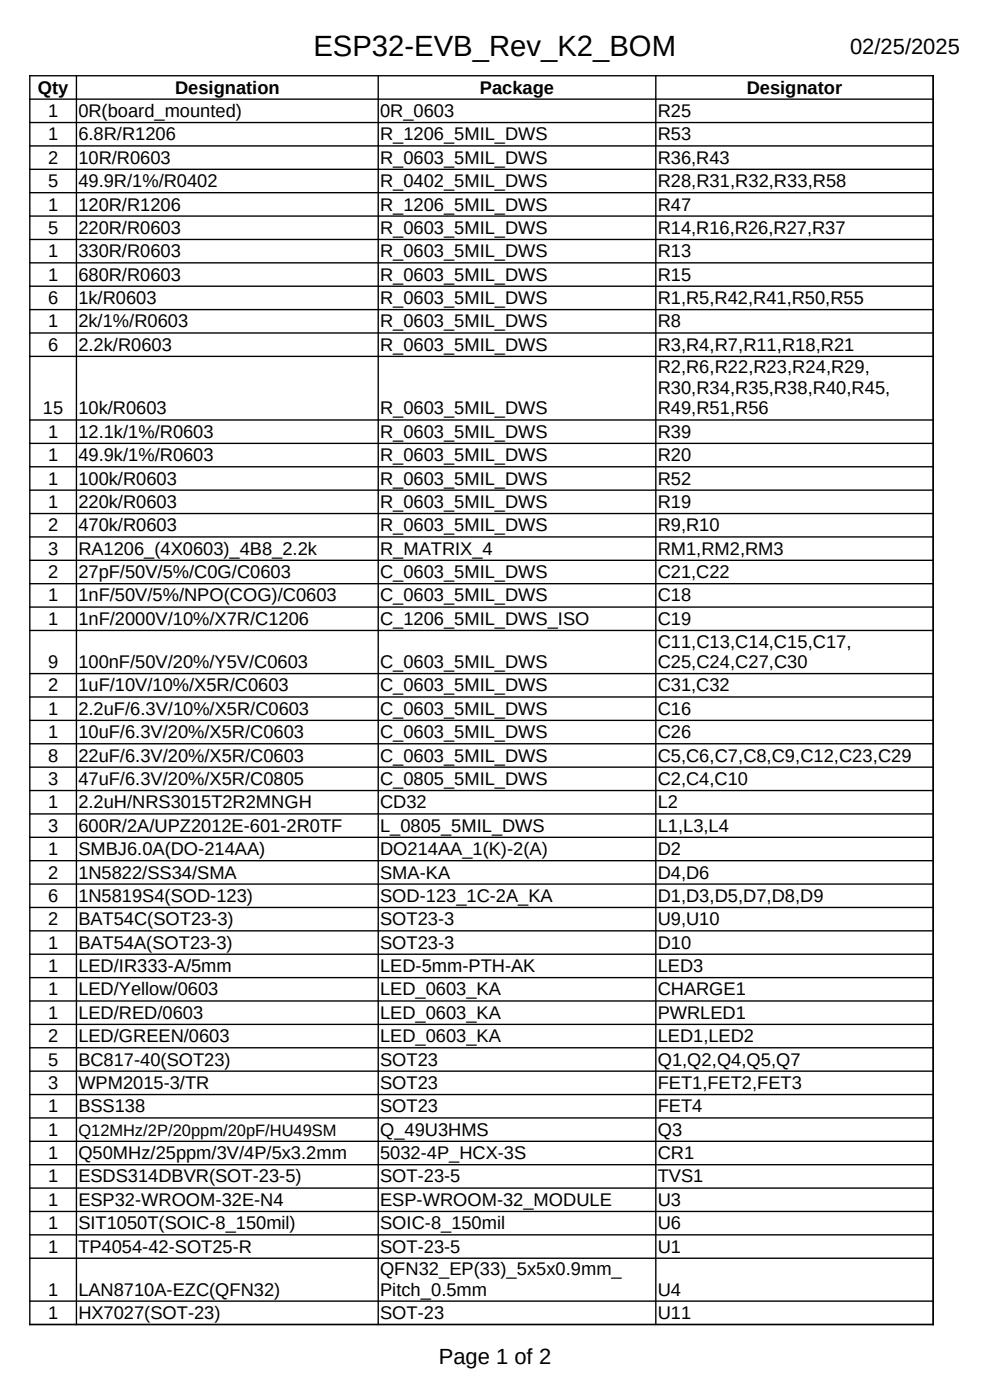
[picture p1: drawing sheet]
<svg xmlns="http://www.w3.org/2000/svg" width="210mm" height="297mm" viewBox="0 0 210 297" stroke-linecap="round" stroke-linejoin="round" font-family="sans-serif">
<defs><g id="words">
<text font-size="6.2" x="66.5" y="12">ESP32-EVB_Rev_K2_BOM</text>
<g font-size="4.7">
<text x="180.3" y="11.4">02/25/2025</text>
<text x="93.1" y="289.5">Page 1 of 2</text>
</g>
<g font-size="3.9">
<text x="8" y="19.9">Qty</text>
<text x="37.1" y="19.9">Designation</text>
<text x="101.8" y="19.9">Package</text>
<text x="158.4" y="19.9">Designator</text>
<text x="10.2" y="24.8">1</text>
<text x="10.2" y="29.8">1</text>
<text x="16.6" y="24.8">0R(board_mounted)</text>
<text x="16.6" y="29.8">6.8R/R1206</text>
<text x="80.6" y="24.8">0R_0603</text>
<text x="80.6" y="29.8">R_1206_5MIL_DWS</text>
<text x="139.5" y="24.8">R25</text>
<text x="139.5" y="29.8">R53</text>
<text x="10.2" y="34.7">2</text>
<text x="16.6" y="34.7">10R/R0603</text>
<text x="80.6" y="34.7">R_0603_5MIL_DWS</text>
<text x="139.5" y="34.7">R36,R43</text>
<text x="10.2" y="39.7">5</text>
<text x="16.6" y="39.7">49.9R/1%/R0402</text>
<text x="80.6" y="39.7">R_0402_5MIL_DWS</text>
<text x="139.5" y="39.7">R28,R31,R32,R33,R58</text>
<text x="10.2" y="44.7">1</text>
<text x="16.6" y="44.7">120R/R1206</text>
<text x="80.6" y="44.7">R_1206_5MIL_DWS</text>
<text x="139.5" y="44.7">R47</text>
<text x="10.2" y="49.6">5</text>
<text x="16.6" y="49.6">220R/R0603</text>
<text x="80.6" y="49.6">R_0603_5MIL_DWS</text>
<text x="139.5" y="49.6">R14,R16,R26,R27,R37</text>
<text x="10.2" y="54.6">1</text>
<text x="10.2" y="59.6">1</text>
<text x="16.6" y="54.6">330R/R0603</text>
<text x="16.6" y="59.6">680R/R0603</text>
<text x="80.6" y="54.6">R_0603_5MIL_DWS</text>
<text x="80.6" y="59.6">R_0603_5MIL_DWS</text>
<text x="139.5" y="54.6">R13</text>
<text x="139.5" y="59.6">R15</text>
<text x="10.2" y="64.5">6</text>
<text x="16.6" y="64.5">1k/R0603</text>
<text x="80.6" y="64.5">R_0603_5MIL_DWS</text>
<text x="139.5" y="64.5">R1,R5,R42,R41,R50,R55</text>
<text x="10.2" y="69.5">1</text>
<text x="16.6" y="69.5">2k/1%/R0603</text>
<text x="80.6" y="69.5">R_0603_5MIL_DWS</text>
<text x="139.5" y="69.5">R8</text>
<text x="10.2" y="74.4">6</text>
<text x="16.6" y="74.4">2.2k/R0603</text>
<text x="80.6" y="74.4">R_0603_5MIL_DWS</text>
<text x="139.5" y="74.4">R3,R4,R7,R11,R18,R21</text>
<text x="139.5" y="79.2">R2,R6,R22,R23,R24,R29,</text>
<text x="139.5" y="83.6">R30,R34,R35,R38,R40,R45,</text>
<text x="9.1" y="87.9">15</text>
<text x="16.6" y="87.9">10k/R0603</text>
<text x="80.6" y="87.9">R_0603_5MIL_DWS</text>
<text x="139.5" y="87.9">R49,R51,R56</text>
<text x="10.2" y="92.9">1</text>
<text x="16.6" y="92.9">12.1k/1%/R0603</text>
<text x="80.6" y="92.9">R_0603_5MIL_DWS</text>
<text x="139.5" y="92.9">R39</text>
<text x="10.2" y="97.8">1</text>
<text x="16.6" y="97.8">49.9k/1%/R0603</text>
<text x="80.6" y="97.8">R_0603_5MIL_DWS</text>
<text x="139.5" y="97.8">R20</text>
<text x="10.2" y="102.8">1</text>
<text x="10.2" y="107.8">1</text>
<text x="16.6" y="102.8">100k/R0603</text>
<text x="16.6" y="107.8">220k/R0603</text>
<text x="80.6" y="102.8">R_0603_5MIL_DWS</text>
<text x="80.6" y="107.8">R_0603_5MIL_DWS</text>
<text x="139.5" y="102.8">R52</text>
<text x="139.5" y="107.8">R19</text>
<text x="10.2" y="112.7">2</text>
<text x="16.6" y="112.7">470k/R0603</text>
<text x="80.6" y="112.7">R_0603_5MIL_DWS</text>
<text x="139.5" y="112.7">R9,R10</text>
<text x="10.2" y="117.7">3</text>
<text x="16.6" y="117.7">RA1206_(4X0603)_4B8_2.2k</text>
<text x="80.6" y="117.7">R_MATRIX_4</text>
<text x="139.5" y="117.7">RM1,RM2,RM3</text>
<text x="10.2" y="122.6">2</text>
<text x="16.6" y="122.6">27pF/50V/5%/C0G/C0603</text>
<text x="80.6" y="122.6">C_0603_5MIL_DWS</text>
<text x="139.5" y="122.6">C21,C22</text>
<text x="10.2" y="127.6">1</text>
<text x="16.6" y="127.6">1nF/50V/5%/NPO(COG)/C0603</text>
<text x="80.6" y="127.6">C_0603_5MIL_DWS</text>
<text x="139.5" y="127.6">C18</text>
<text x="10.2" y="132.6">1</text>
<text x="16.6" y="132.6">1nF/2000V/10%/X7R/C1206</text>
<text x="80.6" y="132.6">C_1206_5MIL_DWS_ISO</text>
<text x="139.5" y="132.6">C19</text>
<text x="139.5" y="137.4">C11,C13,C14,C15,C17,</text>
<text x="10.2" y="141.7">9</text>
<text x="16.6" y="141.7">100nF/50V/20%/Y5V/C0603</text>
<text x="80.6" y="141.7">C_0603_5MIL_DWS</text>
<text x="139.5" y="141.7">C25,C24,C27,C30</text>
<text x="10.2" y="146.7">2</text>
<text x="16.6" y="146.7">1uF/10V/10%/X5R/C0603</text>
<text x="80.6" y="146.7">C_0603_5MIL_DWS</text>
<text x="139.5" y="146.7">C31,C32</text>
<text x="10.2" y="151.6">1</text>
<text x="16.6" y="151.6">2.2uF/6.3V/10%/X5R/C0603</text>
<text x="80.6" y="151.6">C_0603_5MIL_DWS</text>
<text x="139.5" y="151.6">C16</text>
<text x="10.2" y="156.6">1</text>
<text x="10.2" y="161.6">8</text>
<text x="16.6" y="156.6">10uF/6.3V/20%/X5R/C0603</text>
<text x="16.6" y="161.6">22uF/6.3V/20%/X5R/C0603</text>
<text x="80.6" y="156.6">C_0603_5MIL_DWS</text>
<text x="80.6" y="161.6">C_0603_5MIL_DWS</text>
<text x="139.5" y="156.6">C26</text>
<text x="139.5" y="161.6">C5,C6,C7,C8,C9,C12,C23,C29</text>
<text x="10.2" y="166.5">3</text>
<text x="16.6" y="166.5">47uF/6.3V/20%/X5R/C0805</text>
<text x="80.6" y="166.5">C_0805_5MIL_DWS</text>
<text x="139.5" y="166.5">C2,C4,C10</text>
<text x="10.2" y="171.5">1</text>
<text x="16.6" y="171.5">2.2uH/NRS3015T2R2MNGH</text>
<text x="80.6" y="171.5">CD32</text>
<text x="139.5" y="171.5">L2</text>
<text x="10.2" y="176.4">3</text>
<text x="16.6" y="176.4">600R/2A/UPZ2012E-601-2R0TF</text>
<text x="80.6" y="176.4">L_0805_5MIL_DWS</text>
<text x="139.5" y="176.4">L1,L3,L4</text>
<text x="10.2" y="181.4">1</text>
<text x="16.6" y="181.4">SMBJ6.0A(DO-214AA)</text>
<text x="80.6" y="181.4">DO214AA_1(K)-2(A)</text>
<text x="139.5" y="181.4">D2</text>
<text x="10.2" y="186.4">2</text>
<text x="10.2" y="191.3">6</text>
<text x="16.6" y="186.4">1N5822/SS34/SMA</text>
<text x="16.6" y="191.3">1N5819S4(SOD-123)</text>
<text x="80.6" y="186.4">SMA-KA</text>
<text x="80.6" y="191.3">SOD-123_1C-2A_KA</text>
<text x="139.5" y="186.4">D4,D6</text>
<text x="139.5" y="191.3">D1,D3,D5,D7,D8,D9</text>
<text x="10.2" y="196.3">2</text>
<text x="16.6" y="196.3">BAT54C(SOT23-3)</text>
<text x="80.6" y="196.3">SOT23-3</text>
<text x="139.5" y="196.3">U9,U10</text>
<text x="10.2" y="201.3">1</text>
<text x="16.6" y="201.3">BAT54A(SOT23-3)</text>
<text x="80.6" y="201.3">SOT23-3</text>
<text x="139.5" y="201.3">D10</text>
<text x="10.2" y="206.2">1</text>
<text x="16.6" y="206.2">LED/IR333-A/5mm</text>
<text x="80.6" y="206.2">LED-5mm-PTH-AK</text>
<text x="139.5" y="206.2">LED3</text>
<text x="10.2" y="211.2">1</text>
<text x="16.6" y="211.2">LED/Yellow/0603</text>
<text x="80.6" y="211.2">LED_0603_KA</text>
<text x="139.5" y="211.2">CHARGE1</text>
<text x="10.2" y="216.1">1</text>
<text x="10.2" y="221.1">2</text>
<text x="16.6" y="216.1">LED/RED/0603</text>
<text x="16.6" y="221.1">LED/GREEN/0603</text>
<text x="80.6" y="216.1">LED_0603_KA</text>
<text x="80.6" y="221.1">LED_0603_KA</text>
<text x="139.5" y="216.1">PWRLED1</text>
<text x="139.5" y="221.1">LED1,LED2</text>
<text x="10.2" y="226.1">5</text>
<text x="16.6" y="226.1">BC817-40(SOT23)</text>
<text x="80.6" y="226.1">SOT23</text>
<text x="139.5" y="226.1">Q1,Q2,Q4,Q5,Q7</text>
<text x="10.2" y="231">3</text>
<text x="16.6" y="231">WPM2015-3/TR</text>
<text x="80.6" y="231">SOT23</text>
<text x="139.5" y="231">FET1,FET2,FET3</text>
<text x="10.2" y="236">1</text>
<text x="16.6" y="236">BSS138</text>
<text x="80.6" y="236">SOT23</text>
<text x="139.5" y="236">FET4</text>
<text x="10.2" y="240.9">1</text>
<text x="10.2" y="245.9">1</text>
<text x="16.6" y="245.9">Q50MHz/25ppm/3V/4P/5x3.2mm</text>
<text x="80.6" y="240.9">Q_49U3HMS</text>
<text x="80.6" y="245.9">5032-4P_HCX-3S</text>
<text x="139.5" y="240.9">Q3</text>
<text x="139.5" y="245.9">CR1</text>
<text x="10.2" y="250.9">1</text>
<text x="16.6" y="250.9">ESDS314DBVR(SOT-23-5)</text>
<text x="80.6" y="250.9">SOT-23-5</text>
<text x="139.5" y="250.9">TVS1</text>
<text x="10.2" y="255.8">1</text>
<text x="16.6" y="255.8">ESP32-WROOM-32E-N4</text>
<text x="80.6" y="255.8">ESP-WROOM-32_MODULE</text>
<text x="139.5" y="255.8">U3</text>
<text x="10.2" y="260.8">1</text>
<text x="16.6" y="260.8">SIT1050T(SOIC-8_150mil)</text>
<text x="80.6" y="260.8">SOIC-8_150mil</text>
<text x="139.5" y="260.8">U6</text>
<text x="10.2" y="265.7">1</text>
<text x="16.6" y="265.7">TP4054-42-SOT25-R</text>
<text x="80.6" y="265.7">SOT-23-5</text>
<text x="139.5" y="265.7">U1</text>
<text x="10.2" y="274.8">1</text>
<text x="16.6" y="274.8">LAN8710A-EZC(QFN32)</text>
<text x="80.6" y="270.5">QFN32_EP(33)_5x5x0.9mm_</text>
<text x="80.6" y="274.8">Pitch_0.5mm</text>
<text x="139.5" y="274.8">U4</text>
<text x="10.2" y="279.8">1</text>
<text x="16.6" y="279.8">HX7027(SOT-23)</text>
<text x="80.6" y="279.8">SOT-23</text>
<text x="139.5" y="279.8">U11</text>
</g>
<text font-size="3.5" x="16.6" y="241">Q12MHz/2P/20ppm/20pF/HU49SM</text>
</g></defs>
<g fill="none" stroke="#000" stroke-width=".29">
<path d="M6.2 16.1h191.9M6.3 15.9v265.2M16.2 15.9v265.2M80.2 15.9v265.2M139.1 15.9v265.2M198 15.9v265.2M6.2 21h191.9M6.2 26h191.9M6.2 31h191.9M6.2 35.9h191.9M6.2 40.9h191.9M6.2 45.8h191.9"/>
<path d="M6.2 50.8h191.9M6.2 55.8h191.9M6.2 60.7h191.9M6.2 65.7h191.9M6.2 70.6h191.9M6.2 75.6h191.9M6.2 89.1h191.9M6.2 94.1h191.9M6.2 99h191.9M6.2 104h191.9M6.2 108.9h191.9M6.2 113.9h191.9"/>
<path d="M6.2 118.9h191.9M6.2 123.8h191.9M6.2 128.8h191.9M6.2 133.7h191.9M6.2 142.9h191.9M6.2 147.9h191.9M6.2 152.8h191.9M6.2 157.8h191.9M6.2 162.7h191.9M6.2 167.7h191.9M6.2 172.7h191.9M6.2 177.6h191.9"/>
<path d="M6.2 182.6h191.9M6.2 187.6h191.9M6.2 192.5h191.9M6.2 197.5h191.9M6.2 202.4h191.9M6.2 207.4h191.9M6.2 212.4h191.9M6.2 217.3h191.9M6.2 222.3h191.9M6.2 227.2h191.9M6.2 232.2h191.9M6.2 237.2h191.9"/>
<path d="M6.2 242.1h191.9M6.2 247.1h191.9M6.2 252h191.9M6.2 257h191.9M6.2 262h191.9M6.2 266.9h191.9M6.2 276h191.9M6.2 281h191.9"/>
</g>
<use href="#words"/>
</svg>
